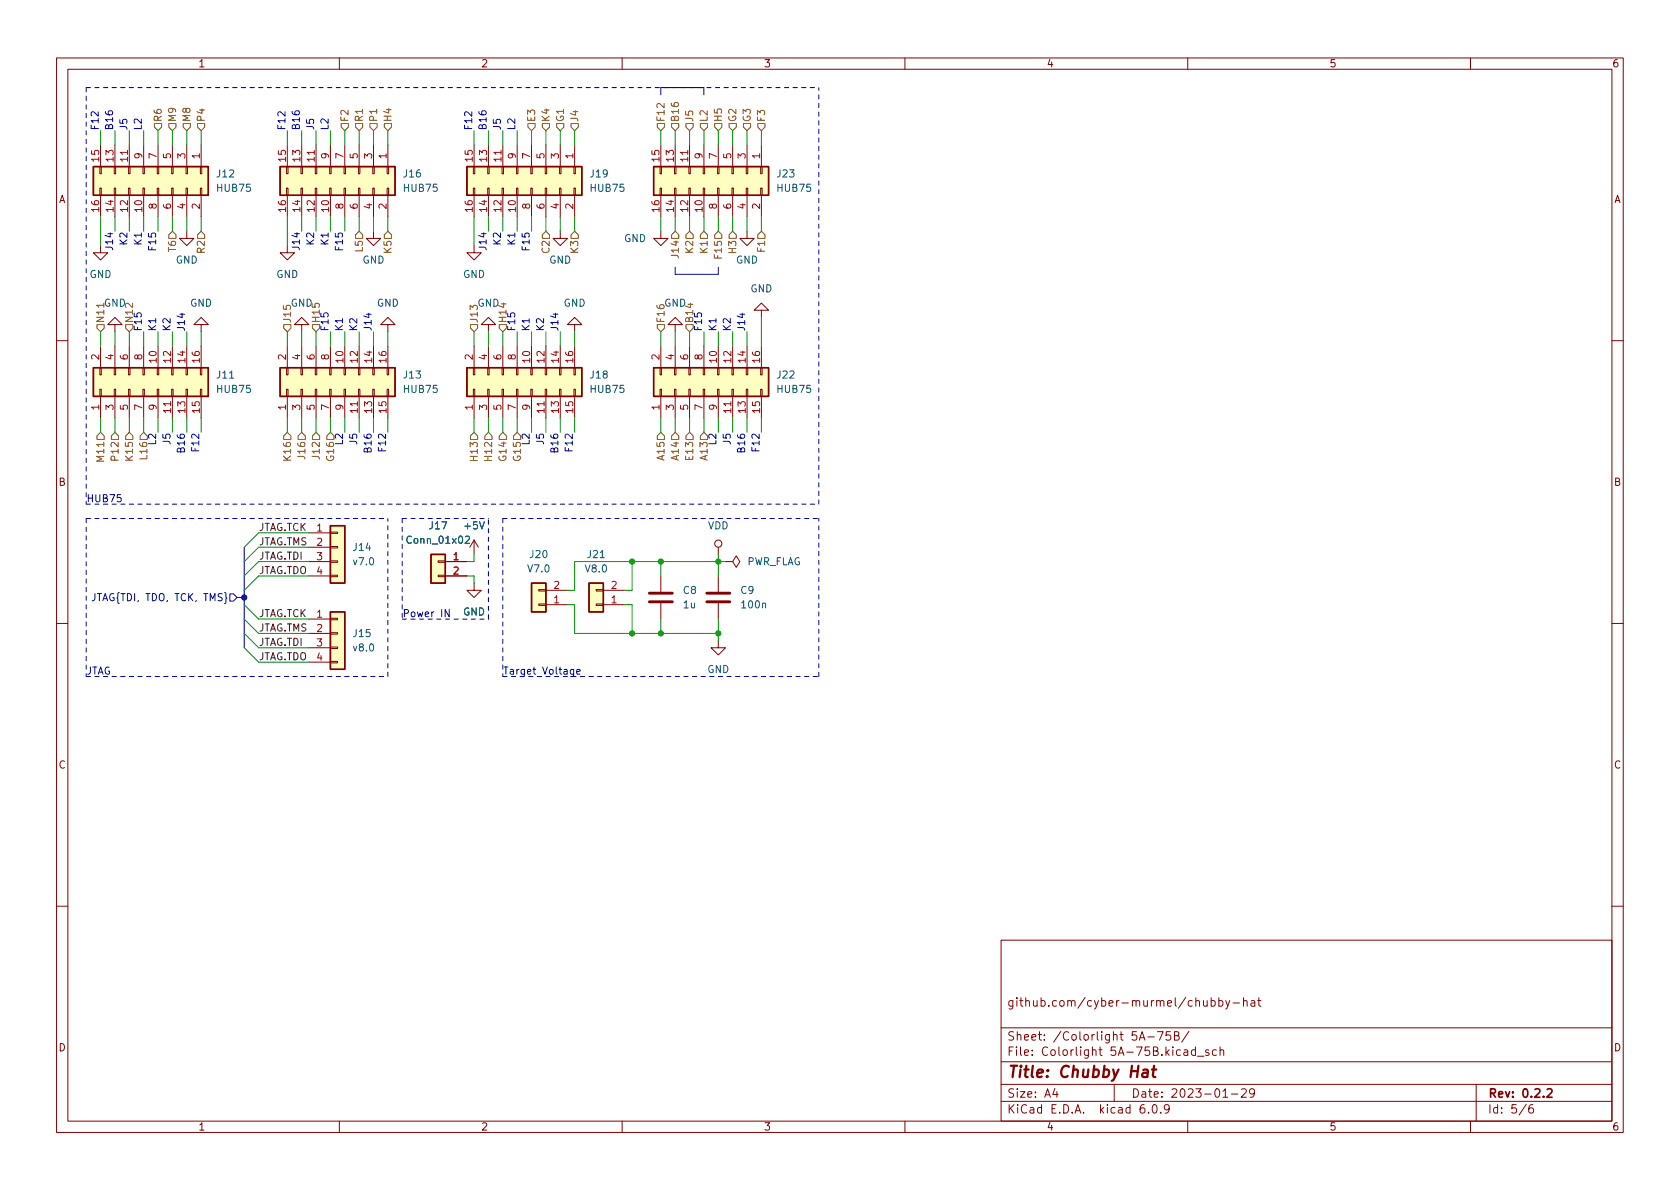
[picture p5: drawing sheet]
<svg xmlns="http://www.w3.org/2000/svg" width="297mm" height="210mm" viewBox="0 0 297 210" stroke-linecap="round" stroke-linejoin="round" font-family="sans-serif">
<defs><g id="words">
<text font-size="2.8" fill="#840000" x="178" y="190.6">Title: Chubby Hat</text>
<g font-size="2.1" fill="#840000">
<text x="178" y="178">github.com/cyber-murmel/chubby-hat</text>
<text x="178" y="184">Sheet: /Colorlight 5A-75B/</text>
<text x="178" y="186.7">File: Colorlight 5A-75B.kicad_sch</text>
<text x="178" y="196.9">KiCad E.D.A. kicad 6.0.9</text>
<text x="178" y="194.1">Size: A4</text>
<text x="200" y="194.1">Date: 2023-01-29</text>
<text x="263" y="194.1">Rev: 0.2.2</text>
<text x="263" y="196.9">Id: 5/6</text>
</g>
<g font-size="1.8" fill="#840000">
<text x="35" y="11.9">1</text>
<text x="85" y="11.9">2</text>
<text x="135" y="11.9">3</text>
<text x="185" y="11.9">4</text>
<text x="235" y="11.9">5</text>
<text x="285" y="11.9">6</text>
<text x="10.3" y="35.9">A</text>
<text x="285.3" y="35.9">A</text>
<text x="10.3" y="85.9">B</text>
<text x="285.3" y="85.9">B</text>
<text x="10.3" y="135.9">C</text>
<text x="285.3" y="135.9">C</text>
<text x="10.3" y="185.9">D</text>
<text x="285.3" y="185.9">D</text>
<text x="35" y="199.9">1</text>
<text x="85" y="199.9">2</text>
<text x="135" y="199.9">3</text>
<text x="185" y="199.9">4</text>
<text x="235" y="199.9">5</text>
<text x="285" y="199.9">6</text>
</g>
<g font-size="1.8" fill="#0000c2">
<text x="17.4" y="23.1" transform="rotate(-90 17.4 23.1)">F12</text>
<text x="20" y="23.1" transform="rotate(-90 20 23.1)">B16</text>
<text x="22.5" y="23.1" transform="rotate(-90 22.5 23.1)">J5</text>
<text x="25.1" y="23.1" transform="rotate(-90 25.1 23.1)">L2</text>
<text x="50.5" y="23.1" transform="rotate(-90 50.5 23.1)">F12</text>
<text x="53" y="23.1" transform="rotate(-90 53 23.1)">B16</text>
<text x="55.5" y="23.1" transform="rotate(-90 55.5 23.1)">J5</text>
<text x="58.1" y="23.1" transform="rotate(-90 58.1 23.1)">L2</text>
<text x="83.5" y="23.1" transform="rotate(-90 83.5 23.1)">F12</text>
<text x="86" y="23.1" transform="rotate(-90 86 23.1)">B16</text>
<text x="88.6" y="23.1" transform="rotate(-90 88.6 23.1)">J5</text>
<text x="91.1" y="23.1" transform="rotate(-90 91.1 23.1)">L2</text>
<text x="20" y="43.8" transform="rotate(-90 20 43.8)">J14</text>
<text x="22.5" y="43.1" transform="rotate(-90 22.5 43.1)">K2</text>
<text x="25.1" y="43.1" transform="rotate(-90 25.1 43.1)">K1</text>
<text x="27.6" y="43.9" transform="rotate(-90 27.6 43.9)">F15</text>
<text x="53" y="43.8" transform="rotate(-90 53 43.8)">J14</text>
<text x="55.5" y="43.1" transform="rotate(-90 55.5 43.1)">K2</text>
<text x="58.1" y="43.1" transform="rotate(-90 58.1 43.1)">K1</text>
<text x="60.6" y="43.9" transform="rotate(-90 60.6 43.9)">F15</text>
<text x="86" y="43.8" transform="rotate(-90 86 43.8)">J14</text>
<text x="88.6" y="43.1" transform="rotate(-90 88.6 43.1)">K2</text>
<text x="91.1" y="43.1" transform="rotate(-90 91.1 43.1)">K1</text>
<text x="93.6" y="43.9" transform="rotate(-90 93.6 43.9)">F15</text>
<text x="25.1" y="58.7" transform="rotate(-90 25.1 58.7)">F15</text>
<text x="27.6" y="58.7" transform="rotate(-90 27.6 58.7)">K1</text>
<text x="30.1" y="58.7" transform="rotate(-90 30.1 58.7)">K2</text>
<text x="32.7" y="58.7" transform="rotate(-90 32.7 58.7)">J14</text>
<text x="58.1" y="58.7" transform="rotate(-90 58.1 58.7)">F15</text>
<text x="60.6" y="58.7" transform="rotate(-90 60.6 58.7)">K1</text>
<text x="63.2" y="58.7" transform="rotate(-90 63.2 58.7)">K2</text>
<text x="65.7" y="58.7" transform="rotate(-90 65.7 58.7)">J14</text>
<text x="91.1" y="58.7" transform="rotate(-90 91.1 58.7)">F15</text>
<text x="93.6" y="58.7" transform="rotate(-90 93.6 58.7)">K1</text>
<text x="96.2" y="58.7" transform="rotate(-90 96.2 58.7)">K2</text>
<text x="98.7" y="58.7" transform="rotate(-90 98.7 58.7)">J14</text>
<text x="124.1" y="58.7" transform="rotate(-90 124.1 58.7)">F15</text>
<text x="126.7" y="58.7" transform="rotate(-90 126.7 58.7)">K1</text>
<text x="129.2" y="58.7" transform="rotate(-90 129.2 58.7)">K2</text>
<text x="131.7" y="58.7" transform="rotate(-90 131.7 58.7)">J14</text>
<text x="27.6" y="78.5" transform="rotate(-90 27.6 78.5)">L2</text>
<text x="30.1" y="78.4" transform="rotate(-90 30.1 78.4)">J5</text>
<text x="32.7" y="79.7" transform="rotate(-90 32.7 79.7)">B16</text>
<text x="35.2" y="79.5" transform="rotate(-90 35.2 79.5)">F12</text>
<text x="60.6" y="78.5" transform="rotate(-90 60.6 78.5)">L2</text>
<text x="63.2" y="78.4" transform="rotate(-90 63.2 78.4)">J5</text>
<text x="65.7" y="79.7" transform="rotate(-90 65.7 79.7)">B16</text>
<text x="68.2" y="79.5" transform="rotate(-90 68.2 79.5)">F12</text>
<text x="93.6" y="78.5" transform="rotate(-90 93.6 78.5)">L2</text>
<text x="96.2" y="78.4" transform="rotate(-90 96.2 78.4)">J5</text>
<text x="98.7" y="79.7" transform="rotate(-90 98.7 79.7)">B16</text>
<text x="101.3" y="79.5" transform="rotate(-90 101.3 79.5)">F12</text>
<text x="126.7" y="78.5" transform="rotate(-90 126.7 78.5)">L2</text>
<text x="129.2" y="78.4" transform="rotate(-90 129.2 78.4)">J5</text>
<text x="131.7" y="79.7" transform="rotate(-90 131.7 79.7)">B16</text>
<text x="134.3" y="79.5" transform="rotate(-90 134.3 79.5)">F12</text>
<text x="15.2" y="88.8">HUB75</text>
<text x="71.1" y="109.1">Power IN</text>
<text x="15.2" y="119.3">JTAG</text>
<text x="88.9" y="119.3">Target Voltage</text>
</g>
<g font-size="1.8" fill="#725600">
<text x="28.6" y="21.6" transform="rotate(-90 28.6 21.6)">R6</text>
<text x="31.1" y="21.6" transform="rotate(-90 31.1 21.6)">M9</text>
<text x="33.7" y="21.6" transform="rotate(-90 33.7 21.6)">M8</text>
<text x="36.2" y="21.6" transform="rotate(-90 36.2 21.6)">P4</text>
<text x="61.6" y="21.6" transform="rotate(-90 61.6 21.6)">F2</text>
<text x="64.1" y="21.6" transform="rotate(-90 64.1 21.6)">R1</text>
<text x="66.7" y="21.6" transform="rotate(-90 66.7 21.6)">P1</text>
<text x="69.2" y="21.6" transform="rotate(-90 69.2 21.6)">H4</text>
<text x="94.6" y="21.6" transform="rotate(-90 94.6 21.6)">E3</text>
<text x="97.2" y="21.6" transform="rotate(-90 97.2 21.6)">K4</text>
<text x="99.7" y="21.6" transform="rotate(-90 99.7 21.6)">G1</text>
<text x="102.2" y="21.6" transform="rotate(-90 102.2 21.6)">J4</text>
<text x="117.5" y="21.6" transform="rotate(-90 117.5 21.6)">F12</text>
<text x="120" y="21.6" transform="rotate(-90 120 21.6)">B16</text>
<text x="122.6" y="21.6" transform="rotate(-90 122.6 21.6)">J5</text>
<text x="125.1" y="21.6" transform="rotate(-90 125.1 21.6)">L2</text>
<text x="127.6" y="21.6" transform="rotate(-90 127.6 21.6)">H5</text>
<text x="130.2" y="21.6" transform="rotate(-90 130.2 21.6)">G2</text>
<text x="132.7" y="21.6" transform="rotate(-90 132.7 21.6)">G3</text>
<text x="135.3" y="21.6" transform="rotate(-90 135.3 21.6)">F3</text>
<text x="31.1" y="44.4" transform="rotate(-90 31.1 44.4)">T6</text>
<text x="36.2" y="44.6" transform="rotate(-90 36.2 44.6)">R2</text>
<text x="64.1" y="44.4" transform="rotate(-90 64.1 44.4)">L5</text>
<text x="69.2" y="44.6" transform="rotate(-90 69.2 44.6)">K5</text>
<text x="97.2" y="44.6" transform="rotate(-90 97.2 44.6)">C2</text>
<text x="102.2" y="44.6" transform="rotate(-90 102.2 44.6)">K3</text>
<text x="120" y="45.3" transform="rotate(-90 120 45.3)">J14</text>
<text x="122.6" y="44.6" transform="rotate(-90 122.6 44.6)">K2</text>
<text x="125.1" y="44.6" transform="rotate(-90 125.1 44.6)">K1</text>
<text x="127.6" y="45.4" transform="rotate(-90 127.6 45.4)">F15</text>
<text x="130.2" y="44.6" transform="rotate(-90 130.2 44.6)">H3</text>
<text x="135.3" y="44.4" transform="rotate(-90 135.3 44.4)">F1</text>
<text x="18.4" y="54.2">GND</text>
<text x="18.4" y="57.2" transform="rotate(-90 18.4 57.2)">N11</text>
<text x="23.5" y="57.2" transform="rotate(-90 23.5 57.2)">N12</text>
<text x="51.4" y="57.2" transform="rotate(-90 51.4 57.2)">J15</text>
<text x="56.5" y="57.2" transform="rotate(-90 56.5 57.2)">H15</text>
<text x="84.5" y="57.2" transform="rotate(-90 84.5 57.2)">J13</text>
<text x="89.5" y="57.2" transform="rotate(-90 89.5 57.2)">H14</text>
<text x="117.5" y="57.2" transform="rotate(-90 117.5 57.2)">F16</text>
<text x="122.6" y="57.2" transform="rotate(-90 122.6 57.2)">B14</text>
<text x="18.4" y="81.3" transform="rotate(-90 18.4 81.3)">M11</text>
<text x="21" y="81.1" transform="rotate(-90 21 81.1)">P12</text>
<text x="23.5" y="81.2" transform="rotate(-90 23.5 81.2)">K15</text>
<text x="26" y="81" transform="rotate(-90 26 81)">L16</text>
<text x="51.4" y="81.2" transform="rotate(-90 51.4 81.2)">K16</text>
<text x="54" y="80.9" transform="rotate(-90 54 80.9)">J16</text>
<text x="56.5" y="80.9" transform="rotate(-90 56.5 80.9)">J12</text>
<text x="59.1" y="81.3" transform="rotate(-90 59.1 81.3)">G16</text>
<text x="84.5" y="81.2" transform="rotate(-90 84.5 81.2)">H13</text>
<text x="87" y="81.2" transform="rotate(-90 87 81.2)">H12</text>
<text x="89.5" y="81.3" transform="rotate(-90 89.5 81.3)">G14</text>
<text x="92.1" y="81.3" transform="rotate(-90 92.1 81.3)">G15</text>
<text x="117.5" y="81.2" transform="rotate(-90 117.5 81.2)">A15</text>
<text x="120" y="81.2" transform="rotate(-90 120 81.2)">A14</text>
<text x="122.6" y="81.1" transform="rotate(-90 122.6 81.1)">E13</text>
<text x="125.1" y="81.2" transform="rotate(-90 125.1 81.2)">A13</text>
</g>
<g font-size="1.8" fill="#a90000">
<text x="17.5" y="28.5" transform="rotate(-90 17.5 28.5)">15</text>
<text x="20.1" y="28.5" transform="rotate(-90 20.1 28.5)">13</text>
<text x="22.6" y="28.5" transform="rotate(-90 22.6 28.5)">11</text>
<text x="25.1" y="28" transform="rotate(-90 25.1 28)">9</text>
<text x="27.7" y="28" transform="rotate(-90 27.7 28)">7</text>
<text x="30.2" y="28" transform="rotate(-90 30.2 28)">5</text>
<text x="32.8" y="28" transform="rotate(-90 32.8 28)">3</text>
<text x="35.3" y="28" transform="rotate(-90 35.3 28)">1</text>
<text x="50.5" y="28.5" transform="rotate(-90 50.5 28.5)">15</text>
<text x="53.1" y="28.5" transform="rotate(-90 53.1 28.5)">13</text>
<text x="55.6" y="28.5" transform="rotate(-90 55.6 28.5)">11</text>
<text x="58.2" y="28" transform="rotate(-90 58.2 28)">9</text>
<text x="60.7" y="28" transform="rotate(-90 60.7 28)">7</text>
<text x="63.2" y="28" transform="rotate(-90 63.2 28)">5</text>
<text x="65.8" y="28" transform="rotate(-90 65.8 28)">3</text>
<text x="68.3" y="28" transform="rotate(-90 68.3 28)">1</text>
<text x="83.6" y="28.5" transform="rotate(-90 83.6 28.5)">15</text>
<text x="86.1" y="28.5" transform="rotate(-90 86.1 28.5)">13</text>
<text x="88.6" y="28.5" transform="rotate(-90 88.6 28.5)">11</text>
<text x="91.2" y="28" transform="rotate(-90 91.2 28)">9</text>
<text x="93.7" y="28" transform="rotate(-90 93.7 28)">7</text>
<text x="96.3" y="28" transform="rotate(-90 96.3 28)">5</text>
<text x="98.8" y="28" transform="rotate(-90 98.8 28)">3</text>
<text x="101.3" y="28" transform="rotate(-90 101.3 28)">1</text>
<text x="116.6" y="28.5" transform="rotate(-90 116.6 28.5)">15</text>
<text x="119.1" y="28.5" transform="rotate(-90 119.1 28.5)">13</text>
<text x="121.7" y="28.5" transform="rotate(-90 121.7 28.5)">11</text>
<text x="124.2" y="28" transform="rotate(-90 124.2 28)">9</text>
<text x="126.7" y="28" transform="rotate(-90 126.7 28)">7</text>
<text x="129.3" y="28" transform="rotate(-90 129.3 28)">5</text>
<text x="131.8" y="28" transform="rotate(-90 131.8 28)">3</text>
<text x="134.4" y="28" transform="rotate(-90 134.4 28)">1</text>
<text x="17.5" y="37.4" transform="rotate(-90 17.5 37.4)">16</text>
<text x="20.1" y="37.4" transform="rotate(-90 20.1 37.4)">14</text>
<text x="22.6" y="37.4" transform="rotate(-90 22.6 37.4)">12</text>
<text x="25.1" y="37.4" transform="rotate(-90 25.1 37.4)">10</text>
<text x="27.7" y="36.9" transform="rotate(-90 27.7 36.9)">8</text>
<text x="30.2" y="36.9" transform="rotate(-90 30.2 36.9)">6</text>
<text x="32.8" y="36.9" transform="rotate(-90 32.8 36.9)">4</text>
<text x="35.3" y="36.9" transform="rotate(-90 35.3 36.9)">2</text>
<text x="50.5" y="37.4" transform="rotate(-90 50.5 37.4)">16</text>
<text x="53.1" y="37.4" transform="rotate(-90 53.1 37.4)">14</text>
<text x="55.6" y="37.4" transform="rotate(-90 55.6 37.4)">12</text>
<text x="58.2" y="37.4" transform="rotate(-90 58.2 37.4)">10</text>
<text x="60.7" y="36.9" transform="rotate(-90 60.7 36.9)">8</text>
<text x="63.2" y="36.9" transform="rotate(-90 63.2 36.9)">6</text>
<text x="65.8" y="36.9" transform="rotate(-90 65.8 36.9)">4</text>
<text x="68.3" y="36.9" transform="rotate(-90 68.3 36.9)">2</text>
<text x="83.6" y="37.4" transform="rotate(-90 83.6 37.4)">16</text>
<text x="86.1" y="37.4" transform="rotate(-90 86.1 37.4)">14</text>
<text x="88.6" y="37.4" transform="rotate(-90 88.6 37.4)">12</text>
<text x="91.2" y="37.4" transform="rotate(-90 91.2 37.4)">10</text>
<text x="93.7" y="36.9" transform="rotate(-90 93.7 36.9)">8</text>
<text x="96.3" y="36.9" transform="rotate(-90 96.3 36.9)">6</text>
<text x="98.8" y="36.9" transform="rotate(-90 98.8 36.9)">4</text>
<text x="101.3" y="36.9" transform="rotate(-90 101.3 36.9)">2</text>
<text x="116.6" y="37.4" transform="rotate(-90 116.6 37.4)">16</text>
<text x="119.1" y="37.4" transform="rotate(-90 119.1 37.4)">14</text>
<text x="121.7" y="37.4" transform="rotate(-90 121.7 37.4)">12</text>
<text x="124.2" y="37.4" transform="rotate(-90 124.2 37.4)">10</text>
<text x="126.7" y="36.9" transform="rotate(-90 126.7 36.9)">8</text>
<text x="129.3" y="36.9" transform="rotate(-90 129.3 36.9)">6</text>
<text x="131.8" y="36.9" transform="rotate(-90 131.8 36.9)">4</text>
<text x="134.4" y="36.9" transform="rotate(-90 134.4 36.9)">2</text>
<text x="17.5" y="63.6" transform="rotate(-90 17.5 63.6)">2</text>
<text x="20.1" y="63.6" transform="rotate(-90 20.1 63.6)">4</text>
<text x="22.6" y="63.6" transform="rotate(-90 22.6 63.6)">6</text>
<text x="25.1" y="63.6" transform="rotate(-90 25.1 63.6)">8</text>
<text x="27.7" y="64.1" transform="rotate(-90 27.7 64.1)">10</text>
<text x="30.2" y="64.1" transform="rotate(-90 30.2 64.1)">12</text>
<text x="32.8" y="64.1" transform="rotate(-90 32.8 64.1)">14</text>
<text x="35.3" y="64.1" transform="rotate(-90 35.3 64.1)">16</text>
<text x="50.5" y="63.6" transform="rotate(-90 50.5 63.6)">2</text>
<text x="53.1" y="63.6" transform="rotate(-90 53.1 63.6)">4</text>
<text x="55.6" y="63.6" transform="rotate(-90 55.6 63.6)">6</text>
<text x="58.2" y="63.6" transform="rotate(-90 58.2 63.6)">8</text>
<text x="60.7" y="64.1" transform="rotate(-90 60.7 64.1)">10</text>
<text x="63.2" y="64.1" transform="rotate(-90 63.2 64.1)">12</text>
<text x="65.8" y="64.1" transform="rotate(-90 65.8 64.1)">14</text>
<text x="68.3" y="64.1" transform="rotate(-90 68.3 64.1)">16</text>
<text x="83.6" y="63.6" transform="rotate(-90 83.6 63.6)">2</text>
<text x="86.1" y="63.6" transform="rotate(-90 86.1 63.6)">4</text>
<text x="88.6" y="63.6" transform="rotate(-90 88.6 63.6)">6</text>
<text x="91.2" y="63.6" transform="rotate(-90 91.2 63.6)">8</text>
<text x="93.7" y="64.1" transform="rotate(-90 93.7 64.1)">10</text>
<text x="96.3" y="64.1" transform="rotate(-90 96.3 64.1)">12</text>
<text x="98.8" y="64.1" transform="rotate(-90 98.8 64.1)">14</text>
<text x="101.3" y="64.1" transform="rotate(-90 101.3 64.1)">16</text>
<text x="116.6" y="63.6" transform="rotate(-90 116.6 63.6)">2</text>
<text x="119.1" y="63.6" transform="rotate(-90 119.1 63.6)">4</text>
<text x="121.7" y="63.6" transform="rotate(-90 121.7 63.6)">6</text>
<text x="124.2" y="63.6" transform="rotate(-90 124.2 63.6)">8</text>
<text x="126.7" y="64.1" transform="rotate(-90 126.7 64.1)">10</text>
<text x="129.3" y="64.1" transform="rotate(-90 129.3 64.1)">12</text>
<text x="131.8" y="64.1" transform="rotate(-90 131.8 64.1)">14</text>
<text x="134.4" y="64.1" transform="rotate(-90 134.4 64.1)">16</text>
<text x="17.5" y="72.5" transform="rotate(-90 17.5 72.5)">1</text>
<text x="20.1" y="72.5" transform="rotate(-90 20.1 72.5)">3</text>
<text x="22.6" y="72.5" transform="rotate(-90 22.6 72.5)">5</text>
<text x="25.1" y="72.5" transform="rotate(-90 25.1 72.5)">7</text>
<text x="27.7" y="72.5" transform="rotate(-90 27.7 72.5)">9</text>
<text x="30.2" y="73" transform="rotate(-90 30.2 73)">11</text>
<text x="32.8" y="73" transform="rotate(-90 32.8 73)">13</text>
<text x="35.3" y="73" transform="rotate(-90 35.3 73)">15</text>
<text x="50.5" y="72.5" transform="rotate(-90 50.5 72.5)">1</text>
<text x="53.1" y="72.5" transform="rotate(-90 53.1 72.5)">3</text>
<text x="55.6" y="72.5" transform="rotate(-90 55.6 72.5)">5</text>
<text x="58.2" y="72.5" transform="rotate(-90 58.2 72.5)">7</text>
<text x="60.7" y="72.5" transform="rotate(-90 60.7 72.5)">9</text>
<text x="63.2" y="73" transform="rotate(-90 63.2 73)">11</text>
<text x="65.8" y="73" transform="rotate(-90 65.8 73)">13</text>
<text x="68.3" y="73" transform="rotate(-90 68.3 73)">15</text>
<text x="83.6" y="72.5" transform="rotate(-90 83.6 72.5)">1</text>
<text x="86.1" y="72.5" transform="rotate(-90 86.1 72.5)">3</text>
<text x="88.6" y="72.5" transform="rotate(-90 88.6 72.5)">5</text>
<text x="91.2" y="72.5" transform="rotate(-90 91.2 72.5)">7</text>
<text x="93.7" y="72.5" transform="rotate(-90 93.7 72.5)">9</text>
<text x="96.3" y="73" transform="rotate(-90 96.3 73)">11</text>
<text x="98.8" y="73" transform="rotate(-90 98.8 73)">13</text>
<text x="101.3" y="73" transform="rotate(-90 101.3 73)">15</text>
<text x="116.6" y="72.5" transform="rotate(-90 116.6 72.5)">1</text>
<text x="119.1" y="72.5" transform="rotate(-90 119.1 72.5)">3</text>
<text x="121.7" y="72.5" transform="rotate(-90 121.7 72.5)">5</text>
<text x="124.2" y="72.5" transform="rotate(-90 124.2 72.5)">7</text>
<text x="126.7" y="72.5" transform="rotate(-90 126.7 72.5)">9</text>
<text x="129.3" y="73" transform="rotate(-90 129.3 73)">11</text>
<text x="131.8" y="73" transform="rotate(-90 131.8 73)">13</text>
<text x="134.4" y="73" transform="rotate(-90 134.4 73)">15</text>
<text x="56" y="94">1</text>
<text x="56" y="96.5">2</text>
<text x="56" y="99.1">3</text>
<text x="56" y="101.6">4</text>
<text x="80.2" y="99.1">1</text>
<text x="80.2" y="101.6">2</text>
<text x="97.9" y="106.7">1</text>
<text x="97.9" y="104.1">2</text>
<text x="108.1" y="106.7">1</text>
<text x="108.1" y="104.1">2</text>
<text x="56" y="109.2">1</text>
<text x="56" y="111.8">2</text>
<text x="56" y="114.3">3</text>
<text x="56" y="116.8">4</text>
</g>
<g font-size="1.8" fill="#006464">
<text x="38.4" y="31.4">J12</text>
<text x="38.5" y="33.9">HUB75</text>
<text x="71.4" y="31.4">J16</text>
<text x="71.5" y="33.9">HUB75</text>
<text x="104.4" y="31.4">J19</text>
<text x="104.5" y="33.9">HUB75</text>
<text x="137.5" y="31.4">J23</text>
<text x="137.5" y="33.9">HUB75</text>
<text x="31.1" y="46.6">GND</text>
<text x="64.1" y="46.6">GND</text>
<text x="97.1" y="46.6">GND</text>
<text x="110.3" y="42.8">GND</text>
<text x="130.1" y="46.6">GND</text>
<text x="15.8" y="49.1">GND</text>
<text x="48.8" y="49.1">GND</text>
<text x="81.9" y="49.1">GND</text>
<text x="132.7" y="51.7">GND</text>
<text x="33.6" y="54.2">GND</text>
<text x="51.4" y="54.2">GND</text>
<text x="66.6" y="54.2">GND</text>
<text x="84.4" y="54.2">GND</text>
<text x="99.6" y="54.2">GND</text>
<text x="117.4" y="54.2">GND</text>
<text x="38.4" y="66.9">J11</text>
<text x="38.5" y="69.5">HUB75</text>
<text x="71.4" y="66.9">J13</text>
<text x="71.5" y="69.5">HUB75</text>
<text x="104.4" y="66.9">J18</text>
<text x="104.5" y="69.5">HUB75</text>
<text x="137.5" y="66.9">J22</text>
<text x="137.5" y="69.5">HUB75</text>
<text x="76" y="93.6">J17</text>
<text x="82.2" y="93.6">+5V</text>
<text x="125.1" y="93.6">VDD</text>
<text x="62.5" y="97.4">J14</text>
<text x="62.6" y="99.9">v7.0</text>
<text x="72.3" y="96.1">Conn_01x02</text>
<text x="93.4" y="101.2">V7.0</text>
<text x="93.8" y="98.7">J20</text>
<text x="103.6" y="101.2">V8.0</text>
<text x="103.9" y="98.7">J21</text>
<text x="131.9" y="99.9">PWR_FLAG</text>
<text x="120.8" y="105">C8</text>
<text x="120.9" y="107.6">1u</text>
<text x="131" y="105">C9</text>
<text x="131.3" y="107.6">100n</text>
<text x="62.5" y="112.6">J15</text>
<text x="81.9" y="108.8">GND</text>
<text x="62.6" y="115.2">v8.0</text>
<text x="125" y="119">GND</text>
</g>
<g font-size="1.8" fill="#0f0f0f">
<text x="45.7" y="93.9">JTAG.TCK</text>
<text x="45.7" y="101.5">JTAG.TDO</text>
<text x="45.7" y="96.4">JTAG.TMS</text>
<text x="45.7" y="99">JTAG.TDI</text>
<text x="45.7" y="111.7">JTAG.TMS</text>
<text x="45.7" y="109.1">JTAG.TCK</text>
<text x="45.7" y="114.2">JTAG.TDI</text>
<text x="45.7" y="116.7">JTAG.TDO</text>
</g>
<text font-size="1.8" fill="#000084" x="17.5" y="106.3">JTAG{TDI, TDO, TCK, TMS}</text>
</g></defs>
<g fill="none" stroke="#840000" stroke-width=".18">
<path d="M10 10.2h277v190.1h-277zM12 12.2h273v186.1h-273zM60 10.2v2M110 10.2v2M160 10.2v2M210 10.2v2M260 10.2v2M17.7 29.5h.2v1.2h-.2zM17.7 33.3h.2v1.2h-.2zM17.8 25.6v3.9M17.8 34.5v3.8M20.2 29.5h.2v1.2h-.2z"/>
<path d="M20.2 33.3h.2v1.2h-.2zM20.3 25.6v3.9M20.3 34.5v3.8M22.7 29.5h.3v1.2h-.3zM22.7 33.3h.3v1.2h-.3zM22.9 25.6v3.9M22.9 34.5v3.8M25.3 29.5h.2v1.2h-.2zM25.3 33.3h.2v1.2h-.2zM25.4 25.6v3.9M25.4 34.5v3.8M27.8 29.5h.3v1.2h-.3z"/>
<path d="M27.8 33.3h.3v1.2h-.3zM27.9 25.6v3.9M27.9 34.5v3.8M30.4 29.5h.2v1.2h-.2zM30.4 33.3h.2v1.2h-.2zM30.5 25.6v3.9M30.5 34.5v3.8M32.9 29.5h.2v1.2h-.2zM32.9 33.3h.2v1.2h-.2zM33 25.6v3.9M33 34.5v3.8M35.4 29.5h.3v1.2h-.3z"/>
<path d="M35.4 33.3h.3v1.2h-.3zM35.6 25.6v3.9M35.6 34.5v3.8M50.7 29.5h.2v1.2h-.2zM50.7 33.3h.2v1.2h-.2zM50.8 25.6v3.9M50.8 34.5v3.8M53.2 29.5h.3v1.2h-.3zM53.2 33.3h.3v1.2h-.3zM53.3 25.6v3.9M53.3 34.5v3.8M55.8 29.5h.2v1.2h-.2z"/>
<path d="M55.8 33.3h.2v1.2h-.2zM55.9 25.6v3.9M55.9 34.5v3.8M58.3 29.5h.2v1.2h-.2zM58.3 33.3h.2v1.2h-.2zM58.4 25.6v3.9M58.4 34.5v3.8M60.8 29.5h.3v1.2h-.3zM60.8 33.3h.3v1.2h-.3zM61 25.6v3.9M61 34.5v3.8M63.4 29.5h.2v1.2h-.2z"/>
<path d="M63.4 33.3h.2v1.2h-.2zM63.5 25.6v3.9M63.5 34.5v3.8M65.9 29.5h.3v1.2h-.3zM65.9 33.3h.3v1.2h-.3zM66 25.6v3.9M66 34.5v3.8M68.5 29.5h.2v1.2h-.2zM68.5 33.3h.2v1.2h-.2zM68.6 25.6v3.9M68.6 34.5v3.8M83.7 29.5h.2v1.2h-.2z"/>
<path d="M83.7 33.3h.2v1.2h-.2zM83.8 25.6v3.9M83.8 34.5v3.8M86.2 29.5h.3v1.2h-.3zM86.2 33.3h.3v1.2h-.3zM86.4 25.6v3.9M86.4 34.5v3.8M88.8 29.5h.2v1.2h-.2zM88.8 33.3h.2v1.2h-.2zM88.9 25.6v3.9M88.9 34.5v3.8M91.3 29.5h.3v1.2h-.3z"/>
<path d="M91.3 33.3h.3v1.2h-.3zM91.4 25.6v3.9M91.4 34.5v3.8M93.9 29.5h.2v1.2h-.2zM93.9 33.3h.2v1.2h-.2zM94 25.6v3.9M94 34.5v3.8M96.4 29.5h.2v1.2h-.2zM96.4 33.3h.2v1.2h-.2zM96.5 25.6v3.9M96.5 34.5v3.8M98.9 29.5h.3v1.2h-.3z"/>
<path d="M98.9 33.3h.3v1.2h-.3zM99.1 25.6v3.9M99.1 34.5v3.8M101.5 29.5h.2v1.2h-.2zM101.5 33.3h.2v1.2h-.2zM101.6 25.6v3.9M101.6 34.5v3.8M116.7 29.5h.3v1.2h-.3zM116.7 33.3h.3v1.2h-.3zM116.8 25.6v3.9M116.8 34.5v3.8M119.3 29.5h.2v1.2h-.2z"/>
<path d="M119.3 33.3h.2v1.2h-.2zM119.4 25.6v3.9M119.4 34.5v3.8M121.8 29.5h.2v1.2h-.2zM121.8 33.3h.2v1.2h-.2zM121.9 25.6v3.9M121.9 34.5v3.8M124.3 29.5h.3v1.2h-.3zM124.3 33.3h.3v1.2h-.3zM124.5 25.6v3.9M124.5 34.5v3.8M126.9 29.5h.2v1.2h-.2z"/>
<path d="M126.9 33.3h.2v1.2h-.2zM127 25.6v3.9M127 34.5v3.8M129.4 29.5h.3v1.2h-.3zM129.4 33.3h.3v1.2h-.3zM129.5 25.6v3.9M129.5 34.5v3.8M132 29.5h.2v1.2h-.2zM132 33.3h.2v1.2h-.2zM132.1 25.6v3.9M132.1 34.5v3.8M134.5 29.5h.2v1.2h-.2z"/>
<path d="M134.5 33.3h.2v1.2h-.2zM134.6 25.6v3.9M134.6 34.5v3.8M17.8 43.4v1.3h1.2l-1.2 1.3-1.3-1.3h1.3M20.3 57.4h1.3l-1.3-1.3-1.3 1.3h1.3v1.3M33 40.9v1.3h1.3l-1.3 1.2-1.3-1.2h1.3M35.6 57.4h1.2l-1.2-1.3-1.3 1.3h1.3v1.3M50.8 43.4v1.3h1.3l-1.3 1.3-1.3-1.3h1.3M53.3 57.4h1.3l-1.3-1.3-1.2 1.3h1.2v1.3M66 40.9v1.3h1.3l-1.3 1.2-1.2-1.2h1.2M68.6 57.4h1.2l-1.2-1.3-1.3 1.3h1.3v1.3M83.8 43.4v1.3h1.3l-1.3 1.3-1.3-1.3h1.3"/>
<path d="M86.4 57.4h1.2l-1.2-1.3-1.3 1.3h1.3v1.3M99.1 40.9v1.3h1.2l-1.2 1.2-1.3-1.2h1.3M101.6 57.4h1.3l-1.3-1.3-1.3 1.3h1.3v1.3M116.8 40.9v1.3h1.3l-1.3 1.2-1.2-1.2h1.2M119.4 57.4h1.2l-1.2-1.3-1.3 1.3h1.3v1.3M132.1 40.9v1.3h1.2l-1.2 1.2-1.3-1.2h1.3M134.6 54.9h1.3l-1.3-1.3-1.3 1.3h1.3v1.2M10 60.2h2M17.7 68.8h.2v1.3h-.2zM17.7 65h.2v1.3h-.2zM17.8 61.2v3.8M17.8 70.1v3.8"/>
<path d="M20.2 68.8h.2v1.3h-.2zM20.2 65h.2v1.3h-.2zM20.3 61.2v3.8M20.3 70.1v3.8M22.7 68.8h.3v1.3h-.3zM22.7 65h.3v1.3h-.3zM22.9 61.2v3.8M22.9 70.1v3.8M25.3 68.8h.2v1.3h-.2zM25.3 65h.2v1.3h-.2zM25.4 61.2v3.8M25.4 70.1v3.8"/>
<path d="M27.8 68.8h.3v1.3h-.3zM27.8 65h.3v1.3h-.3zM27.9 61.2v3.8M27.9 70.1v3.8M30.4 68.8h.2v1.3h-.2zM30.4 65h.2v1.3h-.2zM30.5 61.2v3.8M30.5 70.1v3.8M32.9 68.8h.2v1.3h-.2zM32.9 65h.2v1.3h-.2zM33 61.2v3.8M33 70.1v3.8"/>
<path d="M35.4 68.8h.3v1.3h-.3zM35.4 65h.3v1.3h-.3zM35.6 61.2v3.8M35.6 70.1v3.8M50.7 68.8h.2v1.3h-.2zM50.7 65h.2v1.3h-.2zM50.8 61.2v3.8M50.8 70.1v3.8M53.2 68.8h.3v1.3h-.3zM53.2 65h.3v1.3h-.3zM53.3 61.2v3.8M53.3 70.1v3.8"/>
<path d="M55.8 68.8h.2v1.3h-.2zM55.8 65h.2v1.3h-.2zM55.9 61.2v3.8M55.9 70.1v3.8M58.3 68.8h.2v1.3h-.2zM58.3 65h.2v1.3h-.2zM58.4 61.2v3.8M58.4 70.1v3.8M60.8 68.8h.3v1.3h-.3zM60.8 65h.3v1.3h-.3zM61 61.2v3.8M61 70.1v3.8"/>
<path d="M63.4 68.8h.2v1.3h-.2zM63.4 65h.2v1.3h-.2zM63.5 61.2v3.8M63.5 70.1v3.8M65.9 68.8h.3v1.3h-.3zM65.9 65h.3v1.3h-.3zM66 61.2v3.8M66 70.1v3.8M68.5 68.8h.2v1.3h-.2zM68.5 65h.2v1.3h-.2zM68.6 61.2v3.8M68.6 70.1v3.8"/>
<path d="M83.7 68.8h.2v1.3h-.2zM83.7 65h.2v1.3h-.2zM83.8 61.2v3.8M83.8 70.1v3.8M86.2 68.8h.3v1.3h-.3zM86.2 65h.3v1.3h-.3zM86.4 61.2v3.8M86.4 70.1v3.8M88.8 68.8h.2v1.3h-.2zM88.8 65h.2v1.3h-.2zM88.9 61.2v3.8M88.9 70.1v3.8"/>
<path d="M91.3 68.8h.3v1.3h-.3zM91.3 65h.3v1.3h-.3zM91.4 61.2v3.8M91.4 70.1v3.8M93.9 68.8h.2v1.3h-.2zM93.9 65h.2v1.3h-.2zM94 61.2v3.8M94 70.1v3.8M96.4 68.8h.2v1.3h-.2zM96.4 65h.2v1.3h-.2zM96.5 61.2v3.8M96.5 70.1v3.8"/>
<path d="M98.9 68.8h.3v1.3h-.3zM98.9 65h.3v1.3h-.3zM99.1 61.2v3.8M99.1 70.1v3.8M101.5 68.8h.2v1.3h-.2zM101.5 65h.2v1.3h-.2zM101.6 61.2v3.8M101.6 70.1v3.8M116.7 68.8h.3v1.3h-.3zM116.7 65h.3v1.3h-.3zM116.8 61.2v3.8M116.8 70.1v3.8"/>
<path d="M119.3 68.8h.2v1.3h-.2zM119.3 65h.2v1.3h-.2zM119.4 61.2v3.8M119.4 70.1v3.8M121.8 68.8h.2v1.3h-.2zM121.8 65h.2v1.3h-.2zM121.9 61.2v3.8M121.9 70.1v3.8M124.3 68.8h.3v1.3h-.3zM124.3 65h.3v1.3h-.3zM124.5 61.2v3.8M124.5 70.1v3.8"/>
<path d="M126.9 68.8h.2v1.3h-.2zM126.9 65h.2v1.3h-.2zM127 61.2v3.8M127 70.1v3.8M129.4 68.8h.3v1.3h-.3zM129.4 65h.3v1.3h-.3zM129.5 61.2v3.8M129.5 70.1v3.8M132 68.8h.2v1.3h-.2zM132 65h.2v1.3h-.2zM132.1 61.2v3.8M132.1 70.1v3.8"/>
<path d="M134.5 68.8h.2v1.3h-.2zM134.5 65h.2v1.3h-.2zM134.6 61.2v3.8M134.6 70.1v3.8M285 60.2h2M54.6 99.3h3.8M54.6 94.2h3.8M54.6 96.8h3.8M58.4 99.2h1.3v.2h-1.3zM58.4 96.6h1.3v.3h-1.3zM58.4 94.1h1.3v.3h-1.3zM77.5 99.2h1.2v.2h-1.2z"/>
<path d="M78.7 99.3h3.8M83.8 95.5v2.5M83.8 95.5l.8 1.3M83.8 95.5l-.7 1.3M127 96.8v1.2M128.3 99.3h1.2l.7-1 .6 1-.6 1-.7-1M128.3 99.3h.1M10 110.2h2M54.6 101.8h3.8M54.6 109.5h3.8M54.6 112h3.8M54.6 114.5h3.8"/>
<path d="M54.6 117.1h3.8M58.4 117h1.3v.2h-1.3zM58.4 114.4h1.3v.3h-1.3zM58.4 111.9h1.3v.2h-1.3zM58.4 109.3h1.3v.3h-1.3zM58.4 101.7h1.3v.3h-1.3zM77.5 101.7h1.2v.3h-1.2zM78.7 101.8h3.8M83.8 103.1v1.3h-1.3l1.3 1.3 1.3-1.3h-1.3M95.2 104.3h1.3v.2h-1.3zM95.2 106.8h1.3v.3h-1.3zM96.5 106.9h3.8"/>
<path d="M96.5 104.4h3.8M105.4 104.3h1.3v.2h-1.3zM105.4 106.8h1.3v.3h-1.3zM106.7 106.9h3.8M106.7 104.4h3.8M116.8 101.8v2.8M116.8 106.7v2.8M127 113.3v1.2h-1.3l1.3 1.3 1.3-1.3h-1.3M127 101.8v2.8M127 106.7v2.8M285 110.2h2M10 160.2h2"/>
<path d="M177 166.3h108v32h-108zM212.8 176.9l.1 1h.3l.2-.1M213.4 176.9v1M214.1 177l.5-.1 .3 .3v.4l-.2 .3h-.6M214.1 176.4v1.5M215.5 177l.4-.1 .3 .3v.4l-.1 .3h-.6M215.5 176.4v1.5M216.7 176.9l.4 1M217.4 176.9l-.5 1.4-.2 .1M218 177.4h1.1M219.9 177.1l.2-.2 .3 .1 .1 .9M219.9 176.4v1.5"/>
<path d="M221.2 177h.6l.1 .9M221.9 177.3l-.5 .1a.29 .29 0 0 0-.3 .2 .29 .29 0 0 0 .3 .3h.5M222.4 176.9h.5M222.6 176.4v1.3l.3 .2M285 160.2h2M60 198.3v2M110 198.3v2M160 198.3v2M177 194.8h108M177 191.8h108M177 187.8h108M177 181.8h108"/>
<path d="M186.5 192.5l-.4 1h1M186.9 193v1M197 191.8v3M202.3 195.3a.59 .59 0 0 0-.7 .7v.5l.1 .3h.4l.3-.1v-.5l-.1-.2-.4-.1-.3 .3M202.9 183.4h1.2M203.1 196.7v.1M203.9 195.4l.2-.1a.81 .81 0 0 1 .6 .7 .81 .81 0 0 1-.3 .8h-.2a.81 .81 0 0 1-.6-.6 .81 .81 0 0 1 .3-.8zM204.6 182.4h1l-.6 1.5M205.2 196.7v.1M206.7 196l-.3 .3h-.3l-.2-.3 .1-.6 .4-.1 .2 .2a.99 .99 0 0 1-.3 1.3h-.3M206.9 182.4h-.7l-.1 .7 .3-.1 .5 .1 .1 .2-.1 .5-.2 .1-.6-.1M207.6 183.1h.5l.3-.1v-.3l-.1-.2-.7-.1v1.5h.6l.3-.3a.39 .39 0 0 0-.4-.5"/>
<path d="M209.4 185.7h.5l.1 .9M210 198.3v2M210 186l-.5 .1a.29 .29 0 0 0-.2 .2 .29 .29 0 0 0 .2 .3h.5M210.2 182.4l-1.3 1.9M211.4 185.7l-.5-.1-.3 .3v.4l.2 .3h.6M211.4 185.1v1.5M211.7 186.8h1.2M213.7 185.7l-.3-.1-.3 .2 .1 .3 .5 .1v.4h-.6M215.1 185.7l-.5-.1-.2 .3v.4l.1 .3h.6M215.7 185.8l.2-.2 .4 .1 .1 .9M215.7 185.1v1.5M216.2 194h.9"/>
<path d="M217.7 193.5h1.2M219.5 192.7l.6-.2 .2 .2 .1 .3-1 1h1M221.8 193.2l-.3 .3-.4-.1-.2-.2 .2-.6 .4-.1 .2 .2a.99 .99 0 0 1-.3 1.3h-.3M260 198.3v2M261 191.8v6.5M269.9 195.3l-1.3 1.9M271 195.3a.6 .6 0 0 0-.7 .7v.5l.1 .3h.5l.2-.1 .1-.5-.2-.2-.4-.1-.3 .3"/>
<circle cx="127" cy="96.1" r=".63"/>
</g>
<path d="M273.6 192.7l.5-.2 .2 .2 .1 .3-.9 1h.9" fill="none" stroke="#840000" stroke-width=".3"/>
<path d="M202.1 189.2l.2-.1 .6 .1-.1 1.3M203 189.6l-.7 .1a.4 .4 0 0 0-.4 .3 .4 .4 0 0 0 .3 .5l.7-.1M203.7 189.1h.7M204 188.5l-.2 1.7 .1 .2 .4 .1" fill="none" stroke="#840000" stroke-width=".4"/>
<g fill="#ffffc2" stroke="#ffffc2" stroke-width=".18">
<path d="M16.5 65h20.3v5.1h-20.3z"/>
<path d="M49.5 65h20.3v5.1h-20.3z"/>
<path d="M82.5 65h20.4v5.1h-20.4z"/>
<path d="M76.2 98h2.5v5.1h-2.5z"/>
<path d="M94 103.1h2.5v5.1h-2.5z"/>
<path d="M104.1 103.1h2.6v5.1h-2.6z"/>
<path d="M16.5 29.5h20.3v5h-20.3z"/>
<path d="M49.5 29.5h20.3v5h-20.3z"/>
<path d="M58.4 108.2h2.6v10.2h-2.6z"/>
<path d="M58.4 93h2.6v10.1h-2.6z"/>
<path d="M82.5 29.5h20.4v5h-20.4z"/>
<path d="M115.6 65h20.3v5.1h-20.3z"/>
<path d="M115.6 29.5h20.3v5h-20.3z"/>
</g>
<g fill="none" stroke="#840000" stroke-width=".25">
<path d="M16.5 29.5h20.3v5h-20.3zM49.5 29.5h20.3v5h-20.3zM82.5 29.5h20.4v5h-20.4zM115.6 29.5h20.3v5h-20.3zM16.5 65h20.3v5.1h-20.3zM49.5 65h20.3v5.1h-20.3zM82.5 65h20.4v5.1h-20.4zM115.6 65h20.3v5.1h-20.3zM58.4 93h2.6v10.1h-2.6zM76.2 98h2.5v5.1h-2.5zM58.4 108.2h2.6v10.2h-2.6zM94 103.1h2.5v5.1h-2.5z"/>
<path d="M104.1 103.1h2.6v5.1h-2.6z"/>
</g>
<path d="M114.8 104.9h4.1M114.8 106.4h4.1M125 104.9h4M125 106.4h4" fill="none" stroke="#840000" stroke-width=".51"/>
<path d="M82.3 94.9l.5-.1 .2 .4-.8 .9h.8" fill="none" stroke="#006464" stroke-width=".18"/>
<g fill="none" stroke="#725600" stroke-width=".18">
<path d="M27.3 21.8h1.3v.7l-.7 .6-.6-.6zM29.8 21.8h1.3v.7l-.6 .6-.7-.6zM32.4 21.8h1.3v.7l-.7 .6-.6-.6zM34.9 21.8h1.3v.7l-.6 .6-.7-.6zM60.3 21.8h1.3v.7l-.6 .6-.7-.6zM62.9 21.8h1.2v.7l-.6 .6-.6-.6zM65.4 21.8h1.3v.7l-.7 .6-.6-.6zM67.9 21.8h1.3v.7l-.6 .6-.7-.6zM93.3 21.8h1.3v.7l-.6 .6-.7-.6zM95.9 21.8h1.3v.7l-.7 .6-.6-.6zM98.4 21.8h1.3v.7l-.6 .6-.7-.6zM101 21.8h1.2v.7l-.6 .6-.6-.6z"/>
<path d="M116.2 21.8h1.3v.7l-.7 .6-.6-.6zM118.7 21.8h1.3v.7l-.6 .6-.7-.6zM121.3 21.8h1.3v.7l-.7 .6-.6-.6zM123.8 21.8h1.3v.7l-.6 .6-.7-.6zM126.4 21.8h1.2v.7l-.6 .6-.6-.6zM128.9 21.8h1.3v.7l-.7 .6-.6-.6zM131.4 21.8h1.3v.7l-.6 .6-.7-.6zM134 21.8h1.3v.7l-.7 .6-.6-.6zM17.1 57.4h1.3v.6l-.6 .7-.7-.7zM22.2 57.4h1.3v.6l-.6 .7-.7-.7zM29.8 41.5l.7-.6 .6 .6v.7h-1.3zM35.6 40.9l.6 .6v.7h-1.3v-.7z"/>
<path d="M50.2 57.4h1.2v.6l-.6 .7-.6-.7zM55.2 57.4h1.3v.6l-.6 .7-.7-.7zM63.5 40.9l.6 .6v.7h-1.2v-.7zM68.6 40.9l.6 .6v.7h-1.3v-.7zM83.2 57.4h1.3v.6l-.7 .7-.6-.7zM88.3 57.4h1.2v.6l-.6 .7-.6-.7zM95.9 41.5l.6-.6 .7 .6v.7h-1.3zM101.6 40.9l.6 .6v.7h-1.2v-.7zM116.2 57.4h1.3v.6l-.7 .7-.6-.7zM119.4 40.9l.6 .6v.7h-1.3v-.7zM121.3 57.4h1.3v.6l-.7 .7-.6-.7zM121.9 40.9l.7 .6v.7h-1.3v-.7z"/>
<path d="M123.8 41.5l.7-.6 .6 .6v.7h-1.3zM127 40.9l.6 .6v.7h-1.2v-.7zM128.9 41.5l.6-.6 .7 .6v.7h-1.3zM134.6 40.9l.7 .6v.7h-1.3v-.7zM17.8 76.4l.6 .7v.6h-1.3v-.6zM20.3 76.4l.7 .7v.6h-1.3v-.6zM22.2 77.1l.7-.7 .6 .7v.6h-1.3zM24.8 77.1l.6-.7 .6 .7v.6h-1.2zM50.2 77.1l.6-.7 .6 .7v.6h-1.2zM53.3 76.4l.7 .7v.6h-1.3v-.6zM55.9 76.4l.6 .7v.6h-1.3v-.6zM58.4 76.4l.7 .7v.6h-1.3v-.6z"/>
<path d="M83.2 77.1l.6-.7 .7 .7v.6h-1.3zM86.4 76.4l.6 .7v.6h-1.3v-.6zM88.9 76.4l.6 .7v.6h-1.2v-.6zM91.4 76.4l.7 .7v.6h-1.3v-.6zM116.8 76.4l.7 .7v.6h-1.3v-.6zM119.4 76.4l.6 .7v.6h-1.3v-.6zM121.9 76.4l.7 .7v.6h-1.3v-.6zM123.8 77.1l.7-.7 .6 .7v.6h-1.3z"/>
</g>
<path d="M43.2 96.8v17.7M16.8 105v.9a.41 .41 0 0 1-.5 .3M40.6 105h.7l.6 .7-.6 .6h-.7zM41.9 105.7h1.3" fill="none" stroke="#000084" stroke-width=".18"/>
<path d="M116.8 16.8v-1.3h7.7v1.3M119.4 47.2v1.3h7.6v-1.3M79.4 107.8v1.3l-.7-1.3v1.3M101.4 118.4v1l-.2 .2h-.3M101.4 118.4h-.3l-.3 .2 .2 .6h.4M102 118.8l.6-.1-.1-.3h-.3l-.2 .2v.6h.5" fill="none" stroke="#0000c2" stroke-width=".18"/>
<g fill="none" stroke="#0000c2" stroke-width=".18" stroke-dasharray=".8 .8">
<path d="M15.2 15.5v73.6M15.2 15.5h129.6M15.2 89.1h129.6M15.2 91.7v27.9M15.2 91.7h53.4M71.1 91.7h15.3M71.1 91.7v17.8M88.9 91.7h55.9M88.9 91.7v27.9M144.8 89.1v-73.6M15.2 119.6h53.4M68.6 119.6v-27.9"/>
<path d="M71.1 109.5h15.3M86.4 109.5v-17.8M88.9 119.6h55.9M144.8 119.6v-27.9"/>
</g>
<g fill="none" stroke="#009600" stroke-width=".18">
<path d="M17.8 23.1v2.5M17.8 38.3v5.1M20.3 23.1v2.5M20.3 38.3v2.6M22.9 23.1v2.5M22.9 38.3v2.6M25.4 23.1v2.5M25.4 38.3v2.6M27.9 23.1v2.5M27.9 38.3v2.6M30.5 23.1v2.5M30.5 38.3v2.6"/>
<path d="M33 23.1v2.5M33 38.3v2.6M35.6 23.1v2.5M35.6 38.3v2.6M50.8 23.1v2.5M50.8 38.3v5.1M53.3 23.1v2.5M53.3 38.3v2.6M55.9 23.1v2.5M55.9 38.3v2.6M58.4 23.1v2.5M58.4 38.3v2.6"/>
<path d="M61 23.1v2.5M61 38.3v2.6M63.5 23.1v2.5M63.5 38.3v2.6M66 23.1v2.5M66 38.3v2.6M68.6 23.1v2.5M68.6 38.3v2.6M83.8 23.1v2.5M83.8 38.3v5.1M86.4 23.1v2.5M86.4 38.3v2.6"/>
<path d="M88.9 23.1v2.5M88.9 38.3v2.6M91.4 23.1v2.5M91.4 38.3v2.6M94 23.1v2.5M94 38.3v2.6M96.5 23.1v2.5M96.5 38.3v2.6M99.1 23.1v2.5M99.1 38.3v2.6M101.6 23.1v2.5M101.6 38.3v2.6"/>
<path d="M116.8 23.1v2.5M116.8 38.3v2.6M119.4 23.1v2.5M119.4 38.3v2.6M121.9 23.1v2.5M121.9 38.3v2.6M124.5 23.1v2.5M124.5 38.3v2.6M127 23.1v2.5M127 38.3v2.6M129.5 23.1v2.5M129.5 38.3v2.6"/>
<path d="M132.1 23.1v2.5M132.1 38.3v2.6M134.6 23.1v2.5M134.6 38.3v2.6M17.8 58.7v2.5M20.3 58.7v2.5M22.9 58.7v2.5M25.4 58.7v2.5M27.9 58.7v2.5M30.5 58.7v2.5M33 58.7v2.5M35.6 58.7v2.5"/>
<path d="M50.8 58.7v2.5M53.3 58.7v2.5M55.9 58.7v2.5M58.4 58.7v2.5M61 58.7v2.5M63.5 58.7v2.5M66 58.7v2.5M68.6 58.7v2.5M83.8 58.7v2.5M86.4 58.7v2.5M88.9 58.7v2.5M91.4 58.7v2.5"/>
<path d="M94 58.7v2.5M96.5 58.7v2.5M99.1 58.7v2.5M101.6 58.7v2.5M116.8 58.7v2.5M119.4 58.7v2.5M121.9 58.7v2.5M124.5 58.7v2.5M127 58.7v2.5M129.5 58.7v2.5M132.1 58.7v2.5M134.6 56.1v5.1"/>
<path d="M17.8 73.9v2.5M20.3 73.9v2.5M22.9 73.9v2.5M25.4 73.9v2.5M27.9 73.9v2.5M30.5 73.9v2.5M33 73.9v2.5M35.6 73.9v2.5M50.8 73.9v2.5M53.3 73.9v2.5M55.9 73.9v2.5M58.4 73.9v2.5"/>
<path d="M61 73.9v2.5M63.5 73.9v2.5M66 73.9v2.5M68.6 73.9v2.5M83.8 73.9v2.5M86.4 73.9v2.5M88.9 73.9v2.5M91.4 73.9v2.5M94 73.9v2.5M96.5 73.9v2.5M99.1 73.9v2.5M101.6 73.9v2.5"/>
<path d="M116.8 73.9v2.5M119.4 73.9v2.5M121.9 73.9v2.5M124.5 73.9v2.5M127 73.9v2.5M129.5 73.9v2.5M132.1 73.9v2.5M134.6 73.9v2.5M54.6 99.3h-8.9l-2.5 2.5M54.6 96.8h-8.9l-2.5 2.5M54.6 94.2h-8.9l-2.5 2.6M83.8 98v1.3h-1.3"/>
<path d="M111.8 99.3v5.1h-1.3M116.8 99.3v2.5M127 98v3.8M128.3 99.3h-26.7v5.1h-1.3M43.2 109.5l2.5 2.5h8.9M43.2 114.5l2.5 2.6h8.9M43.2 112l2.5 2.5h8.9M43.2 106.9l2.5 2.6h8.9M54.6 101.8h-8.9l-2.5 2.6M82.5 101.8h1.3v1.3M100.3 106.9h1.3v5.1h25.4M110.5 106.9h1.3v5.1"/>
<path d="M116.8 109.5v2.5M127 109.5v3.8"/>
</g>
<g fill="#009600" stroke="#009600" stroke-width=".18">
<circle cx="111.8" cy="112" r=".46"/>
<circle cx="116.8" cy="112" r=".46"/>
<circle cx="127" cy="99.3" r=".46"/>
<circle cx="111.8" cy="99.3" r=".46"/>
<circle cx="116.8" cy="99.3" r=".46"/>
<circle cx="127" cy="112" r=".46"/>
</g>
<circle cx="43.2" cy="105.7" r=".46" fill="#000084" stroke="#000084" stroke-width=".18"/>
<use href="#words"/>
</svg>
